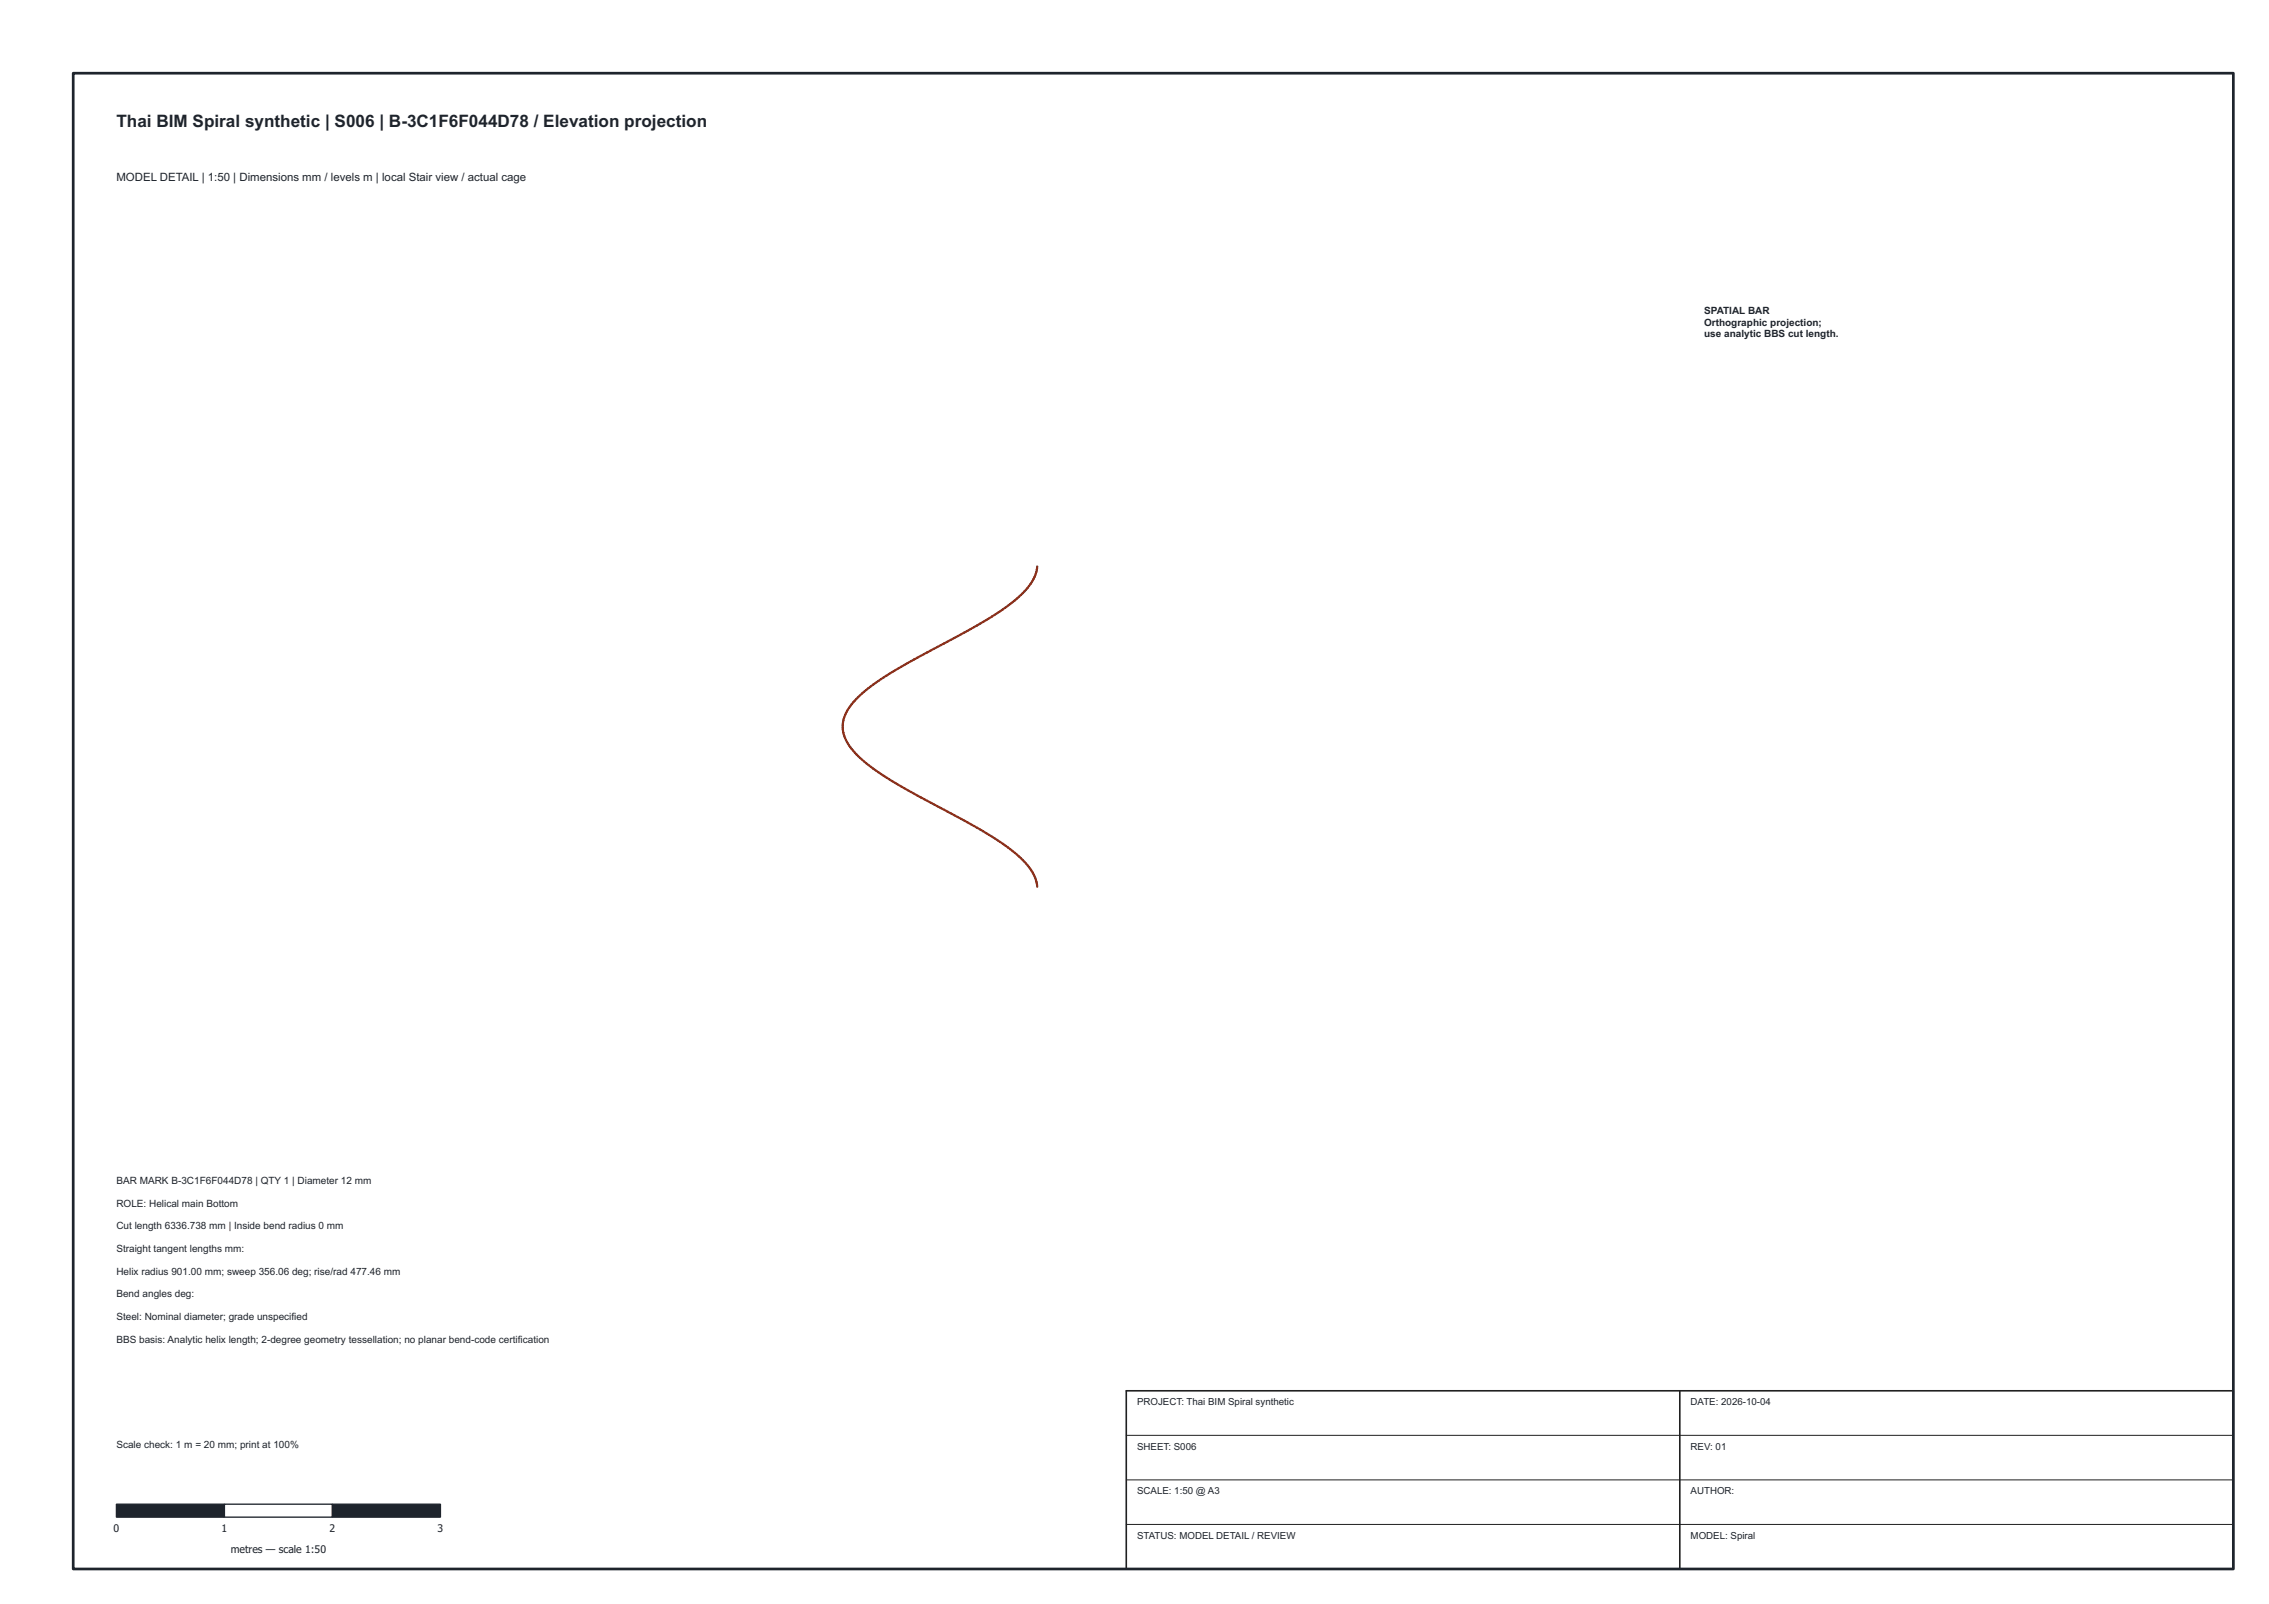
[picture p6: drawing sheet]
<svg xmlns="http://www.w3.org/2000/svg" width="420mm" height="297mm" viewBox="0 0 420 297" stroke-linecap="round" stroke-linejoin="round" font-family="sans-serif">
<defs><g id="words">
<text font-size="3.2" fill="#1e242c" x="21.6" y="23.4">Thai BIM Spiral synthetic | S006 | B-3C1F6F044D78 / Elevation projection</text>
<text font-size="2.1" fill="#1e242c" x="21.6" y="33.5">MODEL DETAIL | 1:50 | Dimensions mm / levels m | local Stair view / actual cage</text>
<g font-size="1.9" fill="#1e242c">
<text x="315.6" y="58.2">SPATIAL BAR</text>
<text x="315.6" y="60.3">Orthographic projection;</text>
<text x="315.6" y="62.4">use analytic BBS cut length.</text>
<text x="21.6" y="219.2">BAR MARK B-3C1F6F044D78 | QTY 1 | Diameter 12 mm</text>
<text x="21.6" y="223.4">ROLE: Helical main Bottom</text>
<text x="21.6" y="227.6">Cut length 6336.738 mm | Inside bend radius 0 mm</text>
<text x="21.6" y="231.8">Straight tangent lengths mm:</text>
<text x="21.6" y="236">Helix radius 901.00 mm; sweep 356.06 deg; rise/rad 477.46 mm</text>
<text x="21.6" y="240.2">Bend angles deg:</text>
<text x="21.6" y="244.4">Steel: Nominal diameter; grade unspecified</text>
<text x="21.6" y="248.6">BBS basis: Analytic helix length; 2-degree geometry tessellation; no planar bend-code certification</text>
<text x="21.6" y="268.2">Scale check: 1 m = 20 mm; print at 100%</text>
<text x="21" y="283.7">0</text>
<text x="41" y="283.7">1</text>
<text x="42.7" y="287.5">metres — scale 1:50</text>
<text x="61" y="283.7">2</text>
<text x="81" y="283.7">3</text>
</g>
<g font-size="1.8" fill="#1e242c">
<text x="210.6" y="260.2">PROJECT: Thai BIM Spiral synthetic</text>
<text x="313.1" y="260.2">DATE: 2026-10-04</text>
<text x="210.6" y="268.4">SHEET: S006</text>
<text x="313.1" y="268.4">REV: 01</text>
<text x="210.6" y="276.7">SCALE: 1:50 @ A3</text>
<text x="313.1" y="276.7">AUTHOR:</text>
<text x="210.6" y="284.9">STATUS: MODEL DETAIL / REVIEW</text>
<text x="313.1" y="284.9">MODEL: Spiral</text>
</g>
</g></defs>
<path d="M208.6 265.8h205M208.6 274.1h205M208.6 282.3h205" fill="none" stroke="#202020" stroke-width=".19"/>
<path d="M192.1 104.9a9.2 9.2 0 0 1-3.8 6 64.6 64.6 0 0 1-11.6 7.2 116.1 116.1 0 0 0-15.4 9 12.4 12.4 0 0 0-5.1 6.3 6.6 6.6 0 0 0 2.1 6 46.6 46.6 0 0 0 11.6 7.9l6.2 3.3a59.3 59.3 0 0 1 13.3 8.7l.9 .9a7 7 0 0 1 1.8 4" fill="none" stroke="#8c301b" stroke-width=".4"/>
<path d="M208.6 257.6h205v33h-205zM311.1 257.6v33" fill="none" stroke="#202020" stroke-width=".3"/>
<path d="M21.6 278.6h20v2.4h-20z" fill="#1e242c" stroke="#1e242c" stroke-width=".25"/>
<path d="M41.6 278.6h20v2.4h-20z" fill="#fff" stroke="#1e242c" stroke-width=".25"/>
<path d="M61.6 278.6h20v2.4h-20z" fill="#1e242c" stroke="#1e242c" stroke-width=".25"/>
<path d="M13.6 13.6h400v277h-400z" fill="none" stroke="#1e242c" stroke-width=".5"/>
<use href="#words"/>
</svg>
